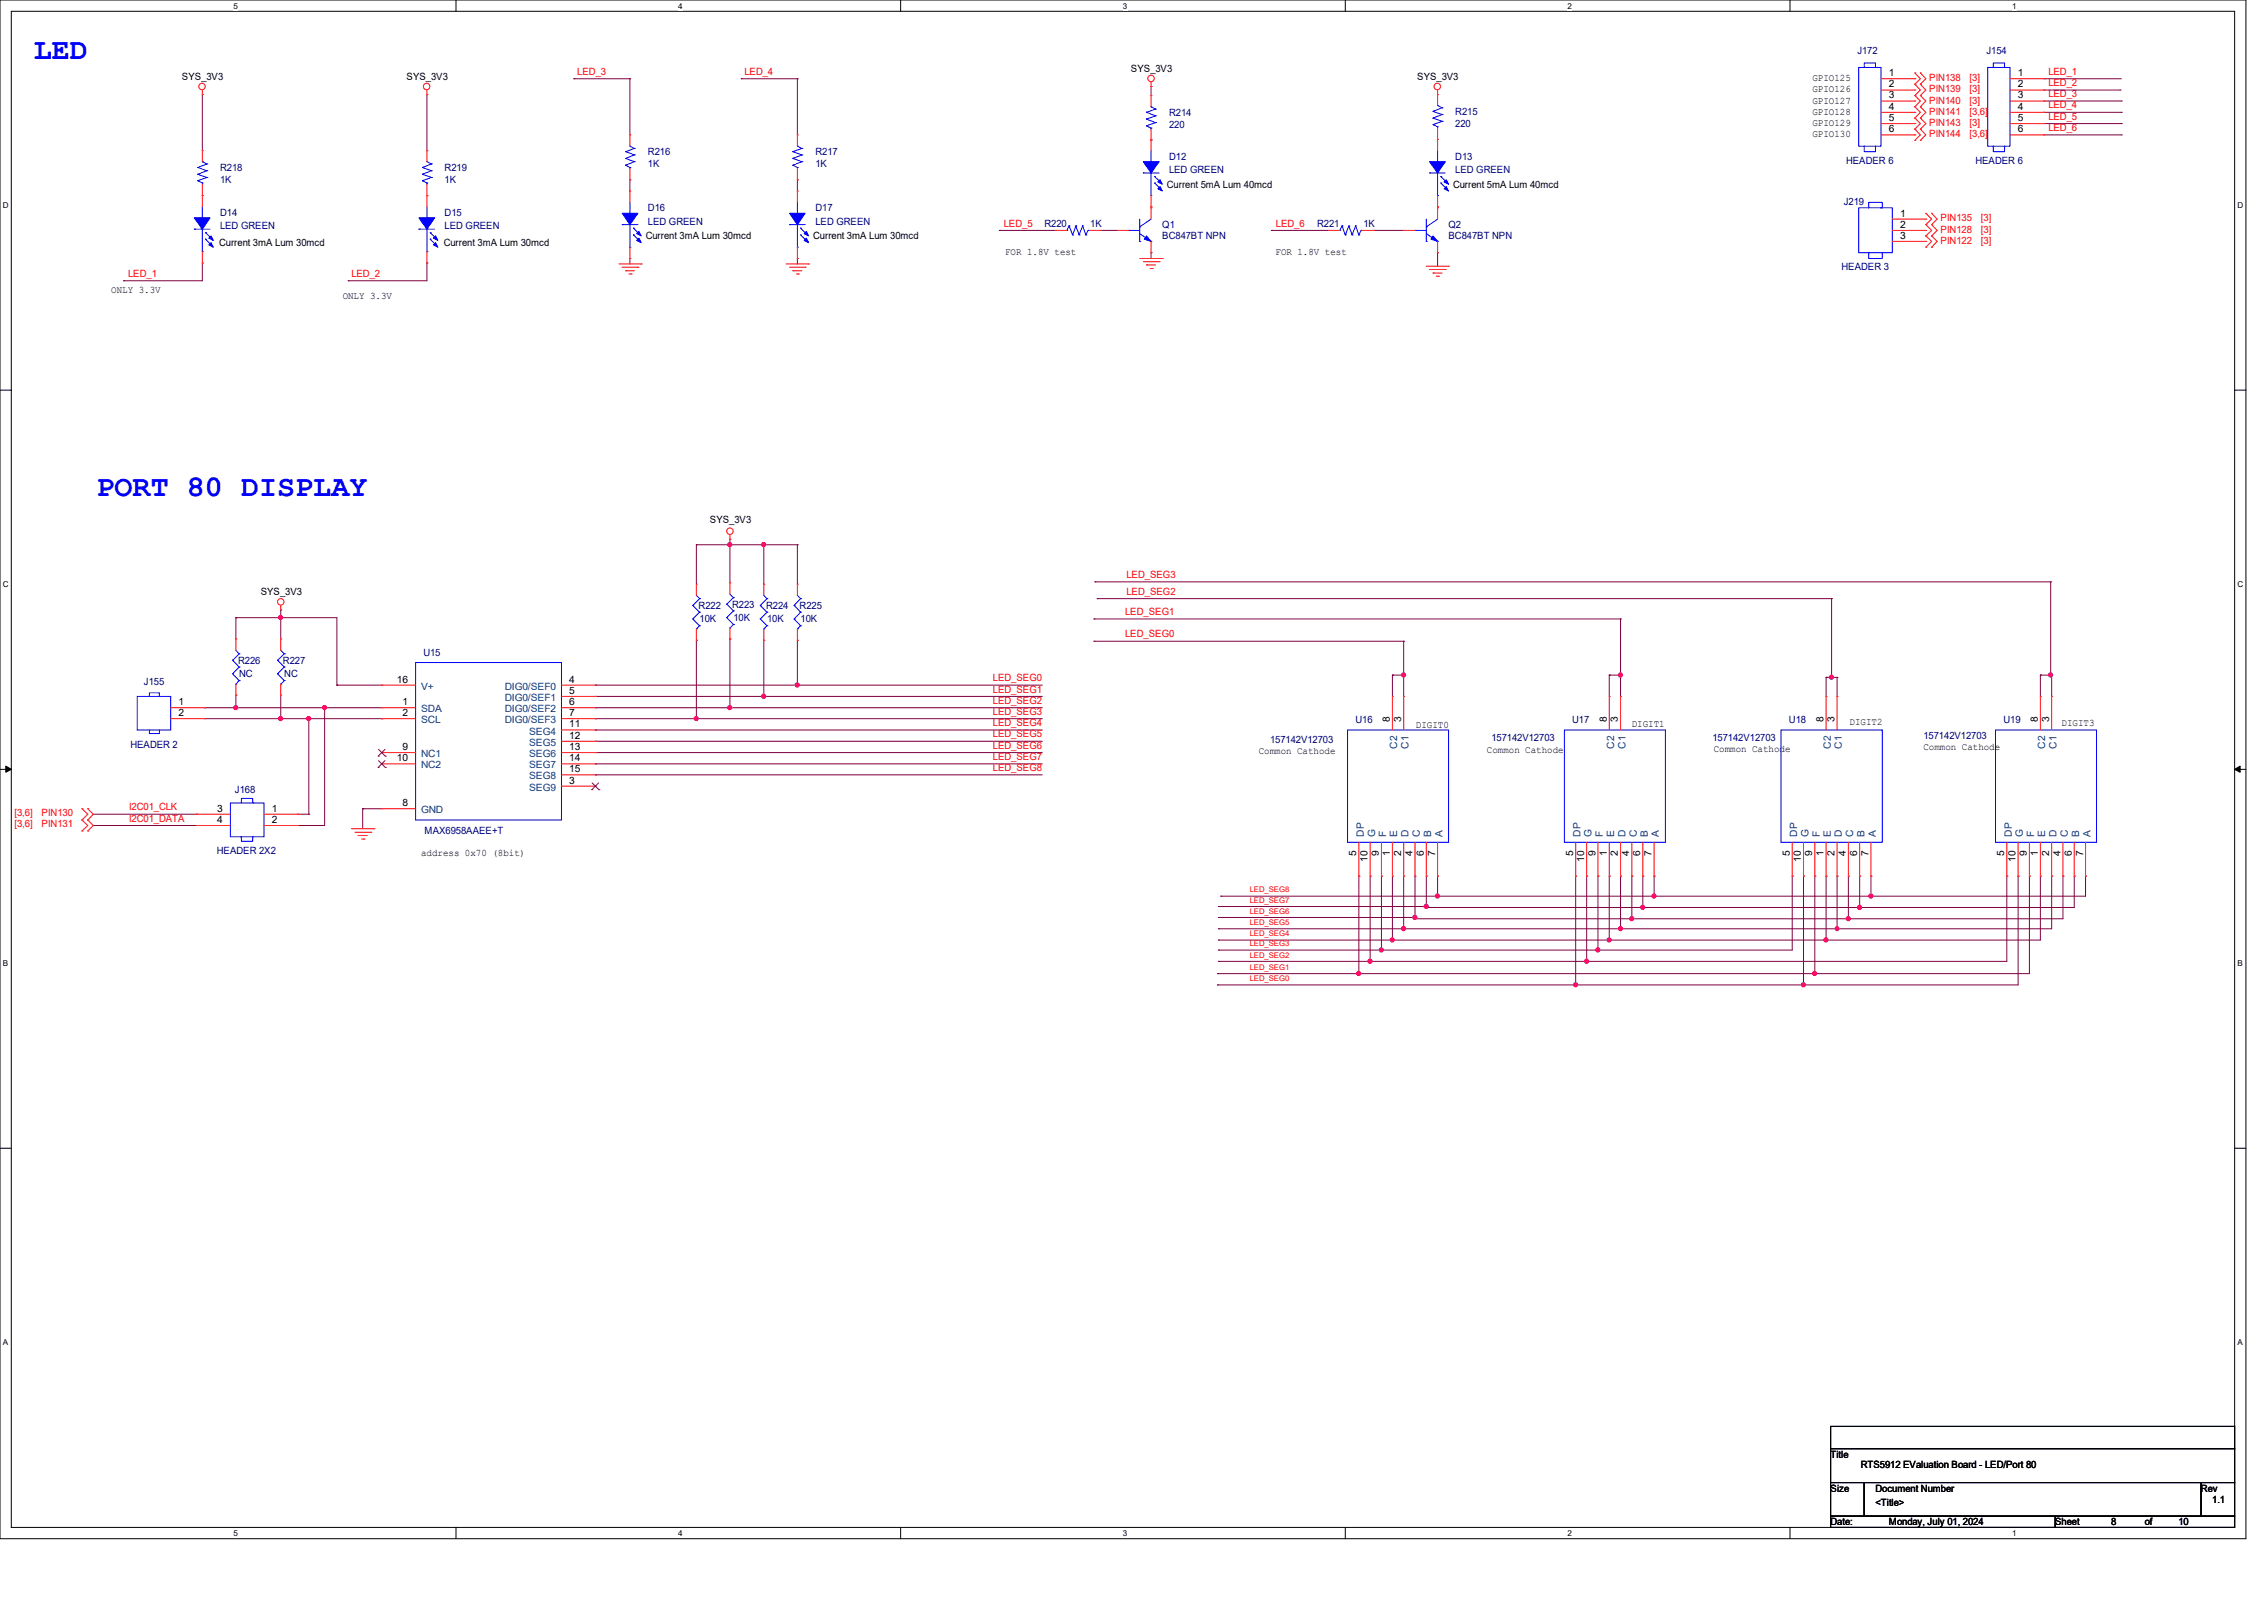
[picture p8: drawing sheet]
<svg xmlns="http://www.w3.org/2000/svg" width="297mm" height="210mm" viewBox="0 0 297 210" stroke-linecap="round" stroke-linejoin="round" font-family="sans-serif">
<defs><g id="words">
<g font-size="3.9" fill="#00f">
<text x="4.4" y="7.7">LED</text>
<text x="12.7" y="65">PORT 80 DISPLAY</text>
</g>
<g font-size="1.3">
<text x="23.9" y="10.5">SYS_3V3</text>
<text x="53.3" y="10.5">SYS_3V3</text>
<text x="148.4" y="9.4">SYS_3V3</text>
<text x="185.9" y="10.5">SYS_3V3</text>
<text x="237.8" y="10.6">GPIO125</text>
<text x="247.8" y="10">1</text>
<text x="247.8" y="11.5">2</text>
<text x="264.7" y="10">1</text>
<text x="264.7" y="11.5">2</text>
<text x="237.8" y="12.1">GPIO126</text>
<text x="237.8" y="13.6">GPIO127</text>
<text x="237.8" y="15.1">GPIO128</text>
<text x="237.8" y="16.6">GPIO129</text>
<text x="237.8" y="18">GPIO130</text>
<text x="247.8" y="12.9">3</text>
<text x="247.8" y="14.4">4</text>
<text x="247.8" y="15.9">5</text>
<text x="247.8" y="17.4">6</text>
<text x="264.7" y="12.9">3</text>
<text x="264.7" y="14.4">4</text>
<text x="264.7" y="15.9">5</text>
<text x="264.7" y="17.4">6</text>
<text x="153.1" y="24.6">Current 5mA Lum 40mcd</text>
<text x="190.6" y="24.6">Current 5mA Lum 40mcd</text>
<text x="249.3" y="28.4">1</text>
<text x="249.3" y="29.9">2</text>
<text x="28.7" y="32.3">Current 3mA Lum 30mcd</text>
<text x="58.2" y="32.3">Current 3mA Lum 30mcd</text>
<text x="84.7" y="31.4">Current 3mA Lum 30mcd</text>
<text x="106.7" y="31.4">Current 3mA Lum 30mcd</text>
<text x="131.9" y="33.5">FOR 1.8V test</text>
<text x="167.3" y="33.5">FOR 1.8V test</text>
<text x="249.3" y="31.3">3</text>
<text x="14.6" y="38.5">ONLY 3.3V</text>
<text x="45" y="39.2">ONLY 3.3V</text>
<text x="93.1" y="68.7">SYS_3V3</text>
<text x="34.2" y="78.1">SYS_3V3</text>
<text x="52.1" y="89.5">16</text>
<text x="74.7" y="89.5">4</text>
<text x="23.4" y="92.5">1</text>
<text x="23.4" y="93.9">2</text>
<text x="52.8" y="92.5">1</text>
<text x="52.8" y="93.9">2</text>
<text x="74.7" y="91">5</text>
<text x="74.7" y="92.5">6</text>
<text x="74.7" y="93.9">7</text>
<text x="74.7" y="95.4">11</text>
<text x="182.3" y="94.7" transform="rotate(-90 182.3 94.7)">8</text>
<text x="183.8" y="94.7" transform="rotate(-90 183.8 94.7)">3</text>
<text x="185.8" y="95.5">DIGIT0</text>
<text x="210.8" y="94.7" transform="rotate(-90 210.8 94.7)">8</text>
<text x="212.3" y="94.7" transform="rotate(-90 212.3 94.7)">3</text>
<text x="214.1" y="95.3">DIGIT1</text>
<text x="239.2" y="94.7" transform="rotate(-90 239.2 94.7)">8</text>
<text x="240.7" y="94.7" transform="rotate(-90 240.7 94.7)">3</text>
<text x="242.6" y="95">DIGIT2</text>
<text x="267.3" y="94.7" transform="rotate(-90 267.3 94.7)">8</text>
<text x="268.8" y="94.7" transform="rotate(-90 268.8 94.7)">3</text>
<text x="270.5" y="95.2">DIGIT3</text>
<text x="52.1" y="99.9">10</text>
<text x="52.8" y="98.4">9</text>
<text x="74.7" y="96.9">12</text>
<text x="74.7" y="98.4">13</text>
<text x="74.7" y="99.9">14</text>
<text x="74.7" y="101.3">15</text>
<text x="165.1" y="98.9">Common Cathode</text>
<text x="195.1" y="98.7">Common Cathode</text>
<text x="224.8" y="98.6">Common Cathode</text>
<text x="252.3" y="98.4">Common Cathode</text>
<text x="28.5" y="106.5">3</text>
<text x="28.5" y="108">4</text>
<text x="35.6" y="106.5">1</text>
<text x="35.6" y="108">2</text>
<text x="52.8" y="105.8">8</text>
<text x="74.7" y="102.8">3</text>
<text x="55.2" y="112.3">address 0x70 (8bit)</text>
<text x="177.9" y="112.3" transform="rotate(-90 177.9 112.3)">5</text>
<text x="179.4" y="113" transform="rotate(-90 179.4 113)">10</text>
<text x="180.9" y="112.3" transform="rotate(-90 180.9 112.3)">9</text>
<text x="182.3" y="112.3" transform="rotate(-90 182.3 112.3)">1</text>
<text x="183.8" y="112.3" transform="rotate(-90 183.8 112.3)">2</text>
<text x="185.3" y="112.3" transform="rotate(-90 185.3 112.3)">4</text>
<text x="186.8" y="112.3" transform="rotate(-90 186.8 112.3)">6</text>
<text x="188.3" y="112.3" transform="rotate(-90 188.3 112.3)">7</text>
<text x="206.4" y="112.3" transform="rotate(-90 206.4 112.3)">5</text>
<text x="207.8" y="113" transform="rotate(-90 207.8 113)">10</text>
<text x="209.3" y="112.3" transform="rotate(-90 209.3 112.3)">9</text>
<text x="210.8" y="112.3" transform="rotate(-90 210.8 112.3)">1</text>
<text x="212.3" y="112.3" transform="rotate(-90 212.3 112.3)">2</text>
<text x="213.7" y="112.3" transform="rotate(-90 213.7 112.3)">4</text>
<text x="215.2" y="112.3" transform="rotate(-90 215.2 112.3)">6</text>
<text x="216.7" y="112.3" transform="rotate(-90 216.7 112.3)">7</text>
<text x="234.8" y="112.3" transform="rotate(-90 234.8 112.3)">5</text>
<text x="236.3" y="113" transform="rotate(-90 236.3 113)">10</text>
<text x="237.7" y="112.3" transform="rotate(-90 237.7 112.3)">9</text>
<text x="239.2" y="112.3" transform="rotate(-90 239.2 112.3)">1</text>
<text x="240.7" y="112.3" transform="rotate(-90 240.7 112.3)">2</text>
<text x="242.2" y="112.3" transform="rotate(-90 242.2 112.3)">4</text>
<text x="243.6" y="112.3" transform="rotate(-90 243.6 112.3)">6</text>
<text x="245.1" y="112.3" transform="rotate(-90 245.1 112.3)">7</text>
<text x="262.9" y="112.3" transform="rotate(-90 262.9 112.3)">5</text>
<text x="264.4" y="113" transform="rotate(-90 264.4 113)">10</text>
<text x="265.9" y="112.3" transform="rotate(-90 265.9 112.3)">9</text>
<text x="267.3" y="112.3" transform="rotate(-90 267.3 112.3)">1</text>
<text x="268.8" y="112.3" transform="rotate(-90 268.8 112.3)">2</text>
<text x="270.3" y="112.3" transform="rotate(-90 270.3 112.3)">4</text>
<text x="271.8" y="112.3" transform="rotate(-90 271.8 112.3)">6</text>
<text x="273.3" y="112.3" transform="rotate(-90 273.3 112.3)">7</text>
<text x="240.1" y="191.2">Title</text>
<text x="240.1" y="195.7">Size</text>
<text x="244.1" y="192.6">RTS5912 EValuation Board - LED/Port 80</text>
<text x="246" y="197.6">&lt;Title&gt;</text>
<text x="246" y="195.7">Document Number</text>
<text x="288.7" y="195.7">Rev</text>
<text x="290.2" y="197.1">1.1</text>
<text x="240.1" y="200.1">Date:</text>
<text x="247.8" y="200.1">Monday, July 01, 2024</text>
<text x="269.6" y="200.1">Sheet</text>
<text x="277" y="200.1">8</text>
<text x="281.4" y="200.1">of</text>
<text x="285.8" y="200.1">10</text>
</g>
<g font-size="1.3" fill="#f00">
<text x="75.7" y="9.8">LED_3</text>
<text x="97.7" y="9.8">LED_4</text>
<text x="253.1" y="10.6">PIN138</text>
<text x="258.4" y="10.6">[3]</text>
<text x="268.7" y="9.8">LED_1</text>
<text x="268.7" y="11.3">LED_2</text>
<text x="253.1" y="12.1">PIN139</text>
<text x="253.1" y="13.6">PIN140</text>
<text x="253.1" y="15">PIN141</text>
<text x="253.1" y="16.5">PIN143</text>
<text x="253.1" y="18">PIN144</text>
<text x="258.4" y="12.1">[3]</text>
<text x="258.4" y="13.6">[3]</text>
<text x="258.4" y="15">[3,6]</text>
<text x="258.4" y="16.5">[3]</text>
<text x="258.4" y="18">[3,6]</text>
<text x="268.7" y="12.7">LED_3</text>
<text x="268.7" y="14.2">LED_4</text>
<text x="268.7" y="15.7">LED_5</text>
<text x="268.7" y="17.2">LED_6</text>
<text x="131.7" y="29.7">LED_5</text>
<text x="167.4" y="29.7">LED_6</text>
<text x="254.6" y="29">PIN135</text>
<text x="259.9" y="29">[3]</text>
<text x="254.6" y="30.5">PIN128</text>
<text x="254.6" y="32">PIN122</text>
<text x="259.9" y="30.5">[3]</text>
<text x="259.9" y="32">[3]</text>
<text x="16.8" y="36.3">LED_1</text>
<text x="46.1" y="36.3">LED_2</text>
<text x="147.8" y="75.8">LED_SEG3</text>
<text x="147.6" y="80.7">LED_SEG1</text>
<text x="147.6" y="83.6">LED_SEG0</text>
<text x="147.8" y="78">LED_SEG2</text>
<text x="130.3" y="89.4">LED_SEG0</text>
<text x="130.3" y="93.8">LED_SEG3</text>
<text x="130.3" y="95.3">LED_SEG4</text>
<text x="130.3" y="92.3">LED_SEG2</text>
<text x="130.3" y="90.8">LED_SEG1</text>
<text x="130.3" y="96.7">LED_SEG5</text>
<text x="130.3" y="98.2">LED_SEG6</text>
<text x="130.3" y="99.7">LED_SEG7</text>
<text x="130.3" y="101.1">LED_SEG8</text>
<text x="1.9" y="107">[3,6]</text>
<text x="5.5" y="107">PIN130</text>
<text x="16.9" y="107.8">I2C01_DATA</text>
<text x="16.9" y="106.3">I2C01_CLK</text>
<text x="1.9" y="108.5">[3,6]</text>
<text x="5.5" y="108.5">PIN131</text>
</g>
<g font-size="1.3" fill="#000080">
<text x="243.7" y="7.1">J172</text>
<text x="260.6" y="7.1">J154</text>
<text x="153.4" y="15.2">R214</text>
<text x="153.4" y="16.8">220</text>
<text x="190.9" y="15">R215</text>
<text x="190.9" y="16.7">220</text>
<text x="28.9" y="22.4">R218</text>
<text x="58.3" y="22.4">R219</text>
<text x="85" y="20.4">R216</text>
<text x="85" y="22">1K</text>
<text x="107" y="20.4">R217</text>
<text x="107" y="22">1K</text>
<text x="153.4" y="21">D12</text>
<text x="153.4" y="22.7">LED GREEN</text>
<text x="190.9" y="21">D13</text>
<text x="190.9" y="22.7">LED GREEN</text>
<text x="242.2" y="21.5">HEADER 6</text>
<text x="259.2" y="21.5">HEADER 6</text>
<text x="28.9" y="28.3">D14</text>
<text x="28.9" y="24">1K</text>
<text x="58.3" y="28.3">D15</text>
<text x="58.3" y="24">1K</text>
<text x="85" y="27.7">D16</text>
<text x="85" y="29.5">LED GREEN</text>
<text x="107" y="27.7">D17</text>
<text x="107" y="29.5">LED GREEN</text>
<text x="137" y="29.8">R220</text>
<text x="143" y="29.8">1K</text>
<text x="152.5" y="29.9">Q1</text>
<text x="172.8" y="29.8">R221</text>
<text x="178.9" y="29.8">1K</text>
<text x="190" y="29.9">Q2</text>
<text x="241.9" y="26.8">J219</text>
<text x="28.9" y="30.1">LED GREEN</text>
<text x="58.3" y="30.1">LED GREEN</text>
<text x="152.5" y="31.4">BC847BT NPN</text>
<text x="190" y="31.4">BC847BT NPN</text>
<text x="241.6" y="35.4">HEADER 3</text>
<text x="91.6" y="79.9">R222</text>
<text x="91.8" y="81.6">10K</text>
<text x="96.1" y="79.7">R223</text>
<text x="96.2" y="81.5">10K</text>
<text x="100.5" y="79.9">R224</text>
<text x="100.6" y="81.6">10K</text>
<text x="104.9" y="79.9">R225</text>
<text x="105" y="81.6">10K</text>
<text x="18.9" y="89.9">J155</text>
<text x="31.2" y="87.1">R226</text>
<text x="31.4" y="88.9">NC</text>
<text x="37.1" y="87.1">R227</text>
<text x="37.3" y="88.9">NC</text>
<text x="55.5" y="86.1">U15</text>
<text x="177.8" y="94.9">U16</text>
<text x="206.2" y="94.9">U17</text>
<text x="234.7" y="94.9">U18</text>
<text x="262.8" y="94.9">U19</text>
<text x="17.1" y="98.1">HEADER 2</text>
<text x="166.6" y="97.4">157142V12703</text>
<text x="195.7" y="97.2">157142V12703</text>
<text x="224.7" y="97.2">157142V12703</text>
<text x="252.3" y="96.9">157142V12703</text>
<text x="30.8" y="104">J168</text>
<text x="28.4" y="112">HEADER 2X2</text>
<text x="55.7" y="109.3">MAX6958AAEE+T</text>
</g>
<g font-size="1.3" fill="#004080">
<text x="55.2" y="90.5">V+</text>
<text x="55.2" y="93.4">SDA</text>
<text x="55.2" y="94.9">SCL</text>
<text x="66.2" y="90.5">DIG0/SEF0</text>
<text x="66.2" y="91.9">DIG0/SEF1</text>
<text x="66.2" y="93.4">DIG0/SEF2</text>
<text x="66.2" y="94.9">DIG0/SEF3</text>
<text x="55.2" y="99.3">NC1</text>
<text x="55.2" y="100.8">NC2</text>
<text x="69.4" y="96.4">SEG4</text>
<text x="69.4" y="97.8">SEG5</text>
<text x="69.4" y="99.3">SEG6</text>
<text x="69.4" y="100.8">SEG7</text>
<text x="183.3" y="98.2" transform="rotate(-90 183.3 98.2)">C2</text>
<text x="184.8" y="98.2" transform="rotate(-90 184.8 98.2)">C1</text>
<text x="211.8" y="98.2" transform="rotate(-90 211.8 98.2)">C2</text>
<text x="213.2" y="98.2" transform="rotate(-90 213.2 98.2)">C1</text>
<text x="240.2" y="98.2" transform="rotate(-90 240.2 98.2)">C2</text>
<text x="241.6" y="98.2" transform="rotate(-90 241.6 98.2)">C1</text>
<text x="268.3" y="98.2" transform="rotate(-90 268.3 98.2)">C2</text>
<text x="269.8" y="98.2" transform="rotate(-90 269.8 98.2)">C1</text>
<text x="55.2" y="106.7">GND</text>
<text x="69.4" y="102.2">SEG8</text>
<text x="69.4" y="103.7">SEG9</text>
<text x="178.9" y="109.8" transform="rotate(-90 178.9 109.8)">DP</text>
<text x="180.4" y="109.8" transform="rotate(-90 180.4 109.8)">G</text>
<text x="181.9" y="109.8" transform="rotate(-90 181.9 109.8)">F</text>
<text x="183.3" y="109.8" transform="rotate(-90 183.3 109.8)">E</text>
<text x="184.8" y="109.8" transform="rotate(-90 184.8 109.8)">D</text>
<text x="186.3" y="109.8" transform="rotate(-90 186.3 109.8)">C</text>
<text x="187.8" y="109.8" transform="rotate(-90 187.8 109.8)">B</text>
<text x="189.2" y="109.8" transform="rotate(-90 189.2 109.8)">A</text>
<text x="207.4" y="109.8" transform="rotate(-90 207.4 109.8)">DP</text>
<text x="208.8" y="109.8" transform="rotate(-90 208.8 109.8)">G</text>
<text x="210.3" y="109.8" transform="rotate(-90 210.3 109.8)">F</text>
<text x="211.8" y="109.8" transform="rotate(-90 211.8 109.8)">E</text>
<text x="213.2" y="109.8" transform="rotate(-90 213.2 109.8)">D</text>
<text x="214.7" y="109.8" transform="rotate(-90 214.7 109.8)">C</text>
<text x="216.2" y="109.8" transform="rotate(-90 216.2 109.8)">B</text>
<text x="217.6" y="109.8" transform="rotate(-90 217.6 109.8)">A</text>
<text x="235.8" y="109.8" transform="rotate(-90 235.8 109.8)">DP</text>
<text x="237.2" y="109.8" transform="rotate(-90 237.2 109.8)">G</text>
<text x="238.7" y="109.8" transform="rotate(-90 238.7 109.8)">F</text>
<text x="240.2" y="109.8" transform="rotate(-90 240.2 109.8)">E</text>
<text x="241.6" y="109.8" transform="rotate(-90 241.6 109.8)">D</text>
<text x="243.1" y="109.8" transform="rotate(-90 243.1 109.8)">C</text>
<text x="244.6" y="109.8" transform="rotate(-90 244.6 109.8)">B</text>
<text x="246.1" y="109.8" transform="rotate(-90 246.1 109.8)">A</text>
<text x="263.9" y="109.8" transform="rotate(-90 263.9 109.8)">DP</text>
<text x="265.4" y="109.8" transform="rotate(-90 265.4 109.8)">G</text>
<text x="266.9" y="109.8" transform="rotate(-90 266.9 109.8)">F</text>
<text x="268.3" y="109.8" transform="rotate(-90 268.3 109.8)">E</text>
<text x="269.8" y="109.8" transform="rotate(-90 269.8 109.8)">D</text>
<text x="271.3" y="109.8" transform="rotate(-90 271.3 109.8)">C</text>
<text x="272.8" y="109.8" transform="rotate(-90 272.8 109.8)">B</text>
<text x="274.2" y="109.8" transform="rotate(-90 274.2 109.8)">A</text>
</g>
<g font-size="1.1">
<text x="30.6" y="1.1">5</text>
<text x="89" y="1.1">4</text>
<text x="147.3" y="1.1">3</text>
<text x="205.7" y="1.1">2</text>
<text x="264" y="1.1">1</text>
<text x=".4" y="27.3">D</text>
<text x="293.5" y="27.3">D</text>
<text x=".4" y="77">C</text>
<text x="293.5" y="77">C</text>
<text x=".4" y="126.7">B</text>
<text x="293.5" y="126.7">B</text>
<text x=".4" y="176.4">A</text>
<text x="293.5" y="176.4">A</text>
<text x="30.6" y="201.5">5</text>
<text x="89" y="201.5">4</text>
<text x="147.3" y="201.5">3</text>
<text x="205.7" y="201.5">2</text>
<text x="264" y="201.5">1</text>
</g>
<g font-size="1" fill="#f00">
<text x="164" y="117.1">LED_SEG8</text>
<text x="164" y="118.4">LED_SEG7</text>
<text x="164" y="119.8">LED_SEG6</text>
<text x="164" y="121.3">LED_SEG5</text>
<text x="164" y="122.8">LED_SEG4</text>
<text x="164" y="124.1">LED_SEG3</text>
<text x="164" y="125.6">LED_SEG2</text>
<text x="164" y="127.2">LED_SEG1</text>
<text x="164" y="128.7">LED_SEG0</text>
</g>
</g></defs>
<path d="M0 0h294.6v201.8h-294.6zM1.5 1.5h291.7v198.9h-291.7z" fill="none" stroke="#000" stroke-width=".13"/>
<g fill="#fff">
<path d="M30.6 .2h.6v1.2h-.6z"/>
<path d="M30.6 200.5h.6v1.2h-.6z"/>
</g>
<path d="M59.8 0v1.5M59.8 200.4v1.4" fill="none" stroke="#000" stroke-width=".13"/>
<g fill="#fff">
<path d="M89 .2h.6v1.2h-.6z"/>
<path d="M89 200.5h.6v1.2h-.6z"/>
</g>
<path d="M118.2 0v1.5M118.2 200.4v1.4" fill="none" stroke="#000" stroke-width=".13"/>
<g fill="#fff">
<path d="M147.3 .2h.6v1.2h-.6z"/>
<path d="M147.3 200.5h.6v1.2h-.6z"/>
</g>
<path d="M176.5 0v1.5M176.5 200.4v1.4" fill="none" stroke="#000" stroke-width=".13"/>
<g fill="#fff">
<path d="M205.7 .2h.5v1.2h-.5z"/>
<path d="M205.7 200.5h.5v1.2h-.5z"/>
</g>
<path d="M234.8 0v1.5M234.8 200.4v1.4" fill="none" stroke="#000" stroke-width=".13"/>
<g fill="#fff">
<path d="M264 .2h.6v1.2h-.6z"/>
<path d="M264 200.5h.6v1.2h-.6z"/>
<path d="M.4 26.3h.7v1.2h-.7z"/>
<path d="M293.5 26.3h.8v1.2h-.8z"/>
<path d="M.4 76h.7v1.2h-.7z"/>
<path d="M293.5 76h.8v1.2h-.8z"/>
</g>
<path d="M0 51.2h1.5M293.2 51.2h1.4" fill="none" stroke="#000" stroke-width=".13"/>
<g fill="#fff">
<path d="M.4 125.8h.7v1.2h-.7z"/>
<path d="M293.5 125.8h.8v1.2h-.8z"/>
</g>
<path d="M0 100.9h1.5M293.2 100.9h1.4" fill="none" stroke="#000" stroke-width=".13"/>
<path d="M.8 100.5l.7 .4-.7 .4zM293.2 100.9l.7-.4v.8z" fill="#000" stroke="#000" stroke-width=".13"/>
<g fill="#fff">
<path d="M.4 175.5h.7v1.2h-.7z"/>
<path d="M293.5 175.5h.8v1.2h-.8z"/>
</g>
<path d="M0 150.6h1.5M293.2 150.6h1.4M240.2 187.1h53v2.9h-53zM240.2 190h53v4.5h-53zM240.2 194.5h4.4v4.4h-4.4zM240.2 198.9h29.4v1.5h-29.4zM244.6 194.5h44.2v4.4h-44.2zM269.6 198.9h23.6v1.5h-23.6zM288.8 194.5h4.4v4.4h-4.4z" fill="none" stroke="#000" stroke-width=".13"/>
<g fill="none" stroke="#800040" stroke-width=".13">
<path d="M26.5 12.4h.1M26.5 12.4v7.4M56 12.4h.1M56 12.4v7.4M75.3 10.3h.1M75.3 10.3h7.3M82.6 10.3h.1M82.6 10.3v7.4M97.2 10.3h.1M97.2 10.3h7.4M104.6 10.3h.1M104.6 10.3v7.4"/>
<path d="M151 11.3h.1M151 18.3h.1M151 11.3v1.2M151 18.3v.1M268.1 10.3h.1M268.1 10.3h10.2M268.1 13.3h10.2M268.1 14.7h10.2M268.1 16.2h10.2M268.1 17.7h10.2M268.1 11.8h10M278.1 11.8h.1"/>
<path d="M278.3 13.3h.1M278.3 14.7h.1M278.3 16.2h.1M278.3 17.7h.1M16.2 36.8h.1M26.5 34.5h.1M26.5 34.5v2.3h-10.3M45.7 36.8h.1M56 34.5h.1M56 34.5v2.3h-10.3M82.6 33.9h.1M82.6 23.6h.1"/>
<path d="M82.6 23.6v1.5M82.6 33.9v.7M104.6 33.9h.1M104.6 23.6h.1M104.6 23.6v1.5M104.6 33.9v.7M131.1 30.2h.1M131.1 30.2h7.4M144.4 30.2h.1M144.4 30.2h2.2M151 33.1h.1M151 27.1h.1"/>
<path d="M151 27.1v.2M151 33.1v.8M166.8 30.2h.1M166.8 30.2h7.5M180.2 30.2h.1M180.2 30.2h3.9M188.6 33.1h.1M188.6 27.1h.1M188.6 27.1v.2M188.6 33.1v1.8M91.4 71.5h.1M91.4 71.5v5.1"/>
<path d="M91.4 71.5h13.2M95.8 70.7h.1M95.8 71.5h.1M95.8 70.7v5.8M100.2 71.5h.1M100.2 71.5v5.1M104.6 71.5h.1M104.6 71.5v5.1M143.6 76.3h.1M143.6 76.3h125.4M143.9 78.5h.1M143.9 78.5h96.4"/>
<path d="M240.3 78.5h.1M240.3 78.5v10.4M269 76.3h.1M269 76.3v12.3M26.8 92.8h.1M26.8 94.3h23.3M26.8 92.8h23.3M30.9 91.2h.1M30.9 81h.1M30.9 81v2.8M30.9 91.2v1.6M30.9 81h13.3v8.9"/>
<path d="M36.8 80h.1M36.8 94.3h.1M36.8 81h.1M36.8 80v3.8M36.8 91.2v3.1M40.5 94.3h.1M40.5 94.3v12.5M42.6 92.8h.1M42.6 92.8v15.5h-3.6M44.2 89.9h.1M44.2 89.9h5.9M50.1 94.3h.1"/>
<path d="M78.1 89.9h.1M78.1 91.4h.1M78.1 92.8h.1M78.1 94.3h.1M78.1 95.8h.1M78.1 97.2h.1M78.1 98.7h.1M78.1 94.3h58.6M78.1 92.8h58.6M78.1 89.9h58.6M78.1 91.4h58.6M78.1 95.8h58.6"/>
<path d="M78.1 97.2h58.6M78.1 98.7h58.6M91.4 94.3h.1M91.4 84h.1M91.4 84v10.3M95.8 83.8h.1M95.8 92.8h.1M95.8 83.8v9M100.2 84h.1M100.2 91.4h.1M100.2 84v7.4M104.6 84h.1"/>
<path d="M104.6 89.9h.1M104.6 84v5.9M143.5 81.2h.1M143.5 84.1h.1M143.5 81.2h69.1M143.5 84.1h40.6M182.7 88.6h.1M182.7 88.6v2.8M182.7 88.6h1.4M184.1 88.6h.1M184.1 84.1h.1M184.1 84.1v7.3"/>
<path d="M211.1 88.6h.1M211.1 88.6v2.8M211.1 88.6h1.5M212.6 88.6h.1M212.6 81.2h.1M212.6 81.2v10.2M239.6 88.9h.1M239.6 88.9h1.4M239.6 88.9v2.5M240.3 88.9h.1M241 88.9h.1M241 88.9v2.5"/>
<path d="M267.7 88.6h.1M267.7 88.6v2.8M267.7 88.6h1.5M269 88.6h.1M269.2 88.6h.1M269.2 88.6v2.8M12.2 108.3h13.6M12.2 106.8h13.6M25.8 108.3h.1M25.8 106.8h.1M39 108.3h.1M39 106.8h1.5"/>
<path d="M40.5 106.8h.1M47.6 106.1h.1M47.6 106.1h2.5M47.6 106.1v2.6M78.1 100.2h.1M78.1 101.6h.1M78.1 100.2h58.6M78.1 101.6h58.6M159.9 118.9h.1M159.9 118.9h27.2M160.1 117.6h.1M178.3 114.9h.1"/>
<path d="M178.3 114.9v12.8M179.7 114.9h.1M179.7 114.9v11.2M181.2 114.9h.1M181.2 114.9v9.7M182.7 114.9h.1M182.7 114.9v8.4M184.1 114.9h.1M184.1 114.9v6.9M185.6 114.9h.1M185.6 114.9v5.6M187.1 114.9h.1"/>
<path d="M187.1 119h.1M187.1 118.9h.1M187.1 114.9v4.1M188.6 114.9h.1M188.6 117.6h.1M188.6 114.9v2.7M206.7 114.9h.1M206.7 114.9v14.3M208.2 114.9h.1M208.2 114.9v11.2M209.6 114.9h.1M209.6 114.9v9.7"/>
<path d="M211.1 114.9h.1M211.1 114.9v8.4M212.6 114.9h.1M212.6 114.9v6.9M214.1 114.9h.1M214.1 114.9v5.6M215.5 114.9h.1M215.5 119h.1M215.5 114.9v4.1M217 114.9h.1M217 117.6h.1M217 114.9v2.7"/>
<path d="M235.1 114.9h.1M235.1 114.9v9.7h-75.2M236.6 114.9h.1M236.6 114.9v14.3M238.1 114.9h.1M238.1 114.9v12.8M239.6 114.9h.1M239.6 114.9v8.4M241 114.9h.1M241 114.9v6.9M242.5 114.9h.1M242.5 114.9v5.6"/>
<path d="M244 114.9h.1M244 119h.1M244 114.9v4.1M245.4 114.9h.1M245.4 117.6h.1M245.4 114.9v2.7M263.3 114.9h.1M263.3 114.9v11.2h-103.4M264.8 114.9h.1M264.8 114.9v14.3h-105.1M266.2 114.9h.1M266.2 114.9v12.8h-106.5"/>
<path d="M267.7 114.9h.1M267.7 114.9v8.4h-107.8M269.2 114.9h.1M269.2 114.9v6.9h-109.3M270.6 114.9h.1M270.6 114.9v5.6h-85M272.1 114.9h.1M272.1 114.9v4.1h-85M273.6 114.9h.1M273.6 114.9v2.7h-113.5M159.7 127.7h.1M159.7 129.2h.1"/>
<path d="M159.9 120.4h.1M159.9 121.8h.1M159.9 123.3h.1M159.9 124.6h.1M159.9 126.1h.1M159.9 120.4h25.7M178.3 127.7h.1M179.7 126.1h.1M181.2 124.6h.1M182.7 123.3h.1M184.1 121.8h.1M185.6 120.5h.1"/>
<path d="M185.6 120.4h.1M206.7 129.2h.1M208.2 126.1h.1M209.6 124.6h.1M211.1 123.3h.1M212.6 121.8h.1M214.1 120.5h.1M236.6 129.2h.1M238.1 127.7h.1M239.6 123.3h.1M241 121.8h.1M242.5 120.5h.1"/>
</g>
<g fill="#f0f" stroke="#f0f" stroke-width=".13">
<circle cx="240.3" cy="88.8" r=".28"/>
<circle cx="91.3" cy="94.3" r=".28"/>
<circle cx="188.6" cy="117.5" r=".28"/>
<circle cx="187.1" cy="118.9" r=".28"/>
<circle cx="185.6" cy="120.3" r=".28"/>
<circle cx="184.1" cy="121.8" r=".28"/>
<circle cx="179.7" cy="126.1" r=".28"/>
<circle cx="243.9" cy="119" r=".28"/>
<circle cx="215.5" cy="119" r=".28"/>
<circle cx="241" cy="121.8" r=".27"/>
<circle cx="212.6" cy="121.8" r=".28"/>
<circle cx="182.6" cy="123.3" r=".28"/>
<circle cx="181.2" cy="124.6" r=".28"/>
<circle cx="245.4" cy="117.5" r=".28"/>
<circle cx="217" cy="117.5" r=".28"/>
<circle cx="242.5" cy="120.5" r=".28"/>
<circle cx="214.1" cy="120.5" r=".28"/>
<circle cx="239.5" cy="123.3" r=".28"/>
<circle cx="211.1" cy="123.3" r=".28"/>
<circle cx="238.1" cy="127.7" r=".28"/>
<circle cx="178.2" cy="127.7" r=".28"/>
<circle cx="236.6" cy="129.2" r=".28"/>
<circle cx="206.7" cy="129.2" r=".28"/>
<circle cx="209.6" cy="124.6" r=".28"/>
<circle cx="208.1" cy="126.1" r=".28"/>
<circle cx="184.1" cy="88.5" r=".28"/>
<circle cx="212.6" cy="88.5" r=".28"/>
<circle cx="269" cy="88.5" r=".28"/>
<circle cx="95.7" cy="92.8" r=".28"/>
<circle cx="100.2" cy="91.3" r=".28"/>
<circle cx="104.6" cy="89.9" r=".28"/>
<circle cx="95.7" cy="71.4" r=".28"/>
<circle cx="100.2" cy="71.4" r=".28"/>
<circle cx="30.9" cy="92.8" r=".28"/>
<circle cx="36.8" cy="94.3" r=".28"/>
<circle cx="36.8" cy="81" r=".28"/>
<circle cx="40.5" cy="94.3" r=".28"/>
<circle cx="42.6" cy="92.8" r=".28"/>
</g>
<g fill="none" stroke="#f00" stroke-width=".13">
<path d="M26.5 12.4h.1M26.5 19.8h.1M26.5 11.8v.6M26.5 19.8v1.4M56 12.4h.1M56 19.8h.1M56 11.8v.6M56 19.8v1.4M82.6 17.7h.1M82.6 17.7v1.5M104.6 17.7h.1M104.6 17.7v1.5"/>
<path d="M151 11.3h.1M151 18.3h.1M151 12.5h.1M151 18.4h.1M151 10.8v.5M151 12.5v1.5M151 16.9v2.9M188.6 12.4h.1M188.6 18.3h.1M188.6 11.8v2M188.6 16.8v3M246.8 10.3h4.4"/>
<path d="M246.8 11.8h4.4M246.8 13.3h4.4M246.8 14.7h4.4M246.8 16.2h4.4M246.8 17.7h4.4M251.2 9.6h.1M251.2 11h.1M251.2 12.5h.1M251.2 14h.1M251.2 15.5h.1M251.2 16.9h.1M251.2 18.4h.1"/>
<path d="M251.2 10.3h.1M251.2 11.8h.1M251.2 13.3h.1M251.2 14.7h.1M251.2 16.2h.1M251.2 17.7h.1M251.2 9.6l.7 .7-.7 .7M251.2 11l.7 .8-.7 .7M251.2 12.5l.7 .8-.7 .7M251.2 14l.7 .7-.7 .8M251.2 15.5l.7 .7-.7 .7M251.2 16.9l.7 .8-.7 .7"/>
<path d="M251.9 9.6h.1M251.9 11h.1M251.9 12.5h.1M251.9 14h.1M251.9 15.5h.1M251.9 16.9h.1M251.9 18.4h.1M251.9 9.6l.7 .7-.7 .7M251.9 11l.7 .8-.7 .7M251.9 12.5l.7 .8-.7 .7M251.9 14l.7 .7-.7 .8M251.9 15.5l.7 .7-.7 .7"/>
<path d="M251.9 16.9l.7 .8-.7 .7M263.7 10.3h4.4M263.7 11.8h4.4M263.7 13.3h4.4M263.7 14.7h4.4M263.7 16.2h4.4M263.7 17.7h4.4M268.1 10.3h.1M268.1 11.8h.1M268.1 13.3h.1M268.1 14.7h.1M268.1 16.2h.1"/>
<path d="M268.1 17.7h.1M26.5 25.7h.1M26.5 34.5h.1M26.5 24.2v2.9M26.5 33v1.5M56 25.7h.1M56 34.5h.1M56 24.2v2.9M56 33v1.5M81.2 34.6h2.9M81.6 35.1h2.1M82.1 35.5h.1"/>
<path d="M82.1 35.5h1.1M82.5 35.9h.3M82.6 25.1h.1M82.6 33.9h.1M82.6 23.6h.1M82.6 22.1v1.5M82.6 25.1v1.4M82.6 32.4v1.5M82.8 35.9h.1M83.7 35.1h.1M84.1 34.6h.1M103.1 34.6h3"/>
<path d="M103.6 35.1h2M104 35.5h.1M104 35.5h1.2M104.5 35.9h.2M104.6 25.1h.1M104.6 33.9h.1M104.6 23.6h.1M104.6 22.1v1.5M104.6 25.1v1.4M104.6 32.4v1.5M104.7 35.9h.1M105.6 35.1h.1"/>
<path d="M106.1 34.6h.1M138.5 30.2h.1M138.5 30.2h1.5M142.9 30.2h1.5M144.4 30.2h.1M146.6 30.2h.1M146.6 30.2h1.5M149.5 33.9h3M150 34.3h2.1M150.4 34.8h.1M150.4 34.8h1.2M150.9 35.2h.3"/>
<path d="M151 27.1h.1M151 27.3h.1M151 33.1h.1M151 25.7v1.4M151 27.3v1.4M151 31.7v1.4M151.2 35.2h.1M152.1 34.3h.1M152.5 33.9h.1M174.3 30.2h.1M174.3 30.2h1.5M178.7 30.2h1.5"/>
<path d="M180.2 30.2h.1M184.1 30.2h.1M184.1 30.2h1.5M187.1 34.9h2.9M187.5 35.3h2.1M188 35.8h.1M188 35.8h1.2M188.4 36.2h.3M188.6 27.1h.1M188.6 27.3h.1M188.6 33.1h.1M188.6 25.7v1.4"/>
<path d="M188.6 27.3v1.4M188.6 31.7v1.4M188.7 36.2h.1M189.6 35.3h.1M190 34.9h.1M248.2 28.7h4.4M248.2 30.2h4.4M248.2 31.7h4.4M252.6 28h.1M252.6 29.5h.1M252.6 30.9h.1M252.6 32.4h.1"/>
<path d="M252.6 28.7h.1M252.6 30.2h.1M252.6 31.7h.1M252.6 28l.8 .7-.8 .8M252.6 29.5l.8 .7-.8 .7M252.6 30.9l.8 .8-.8 .7M253.4 28h.1M253.4 29.5h.1M253.4 30.9h.1M253.4 32.4h.1M253.4 28l.7 .7-.7 .8M253.4 29.5l.7 .7-.7 .7"/>
<path d="M253.4 30.9l.7 .8-.7 .7M36.8 79.4v.6M91.4 76.6h.1M91.4 76.6v1.5M95.8 70.7h.1M95.8 76.5h.1M95.8 70.1v.6M95.8 76.5v1.4M100.2 76.6h.1M100.2 76.6v1.5M104.6 76.6h.1M104.6 76.6v1.5"/>
<path d="M22.4 92.8h4.4M22.4 94.3h4.4M26.8 92.8h.1M26.8 94.3h.1M30.9 83.8h.1M30.9 91.2h.1M30.9 83.8v1.5M30.9 89.7v1.5M36.8 80h.1M36.8 83.8h.1M36.8 91.2h.1M36.8 83.8v1.5"/>
<path d="M36.8 89.7v1.5M50.1 89.9h.1M50.1 92.8h.1M50.1 94.3h.1M50.1 98.7h.1M50.1 89.9h4.4M50.1 92.8h4.4M50.1 94.3h4.4M50.1 98.7h4.4M73.7 89.9h4.4M73.7 92.8h4.4M73.7 94.3h4.4"/>
<path d="M73.7 98.7h4.4M73.7 91.4h4.4M73.7 95.8h4.4M73.7 97.2h4.4M78.1 89.9h.1M78.1 91.4h.1M78.1 92.8h.1M78.1 94.3h.1M78.1 95.8h.1M78.1 97.2h.1M78.1 98.7h.1M91.4 84h.1"/>
<path d="M91.4 82.5v1.5M95.8 83.8h.1M95.8 82.4v1.4M100.2 84h.1M100.2 82.5v1.5M104.6 84h.1M104.6 82.5v1.5M182.7 91.4h.1M182.7 91.4v4.4M184.1 91.4h.1M184.1 91.4v4.4M211.1 91.4h.1"/>
<path d="M211.1 91.4v4.4M212.6 91.4h.1M212.6 91.4v4.4M239.6 91.4h.1M239.6 91.4v4.4M241 91.4h.1M241 91.4v4.4M267.7 91.4h.1M267.7 91.4v4.4M269.2 91.4h.1M269.2 91.4v4.4M10.8 107.6h.1"/>
<path d="M10.8 106.1h.1M10.8 109h.1M10.8 106.1l.7 .7-.7 .8M10.8 107.6l.7 .7-.7 .7M11.5 106.1h.1M11.5 107.6h.1M11.5 109h.1M11.5 106.1l.7 .7-.7 .8M11.5 107.6l.7 .7-.7 .7M25.8 106.8h.1M25.8 108.3h.1M25.8 106.8h4.4"/>
<path d="M25.8 108.3h4.4M34.6 106.8h4.4M34.6 108.3h4.4M39 106.8h.1M39 108.3h.1M46.1 108.7h3M46.6 109.2h2M47 109.6h.1M47 109.6h1.2M47.5 110.1h.3M47.8 110.1h.1M48.6 109.2h.1"/>
<path d="M49.1 108.7h.1M50.1 100.2h.1M50.1 106.1h.1M50.1 100.2h4.4M50.1 106.1h4.4M73.7 100.2h4.4M73.7 101.6h4.4M73.7 103.1h4.4M78.1 100.2h.1M78.1 101.6h.1M78.1 103.1h.1M178.3 114.9h.1"/>
<path d="M178.3 110.5v4.4M179.7 114.9h.1M179.7 110.5v4.4M181.2 114.9h.1M181.2 110.5v4.4M182.7 114.9h.1M182.7 110.5v4.4M184.1 114.9h.1M184.1 110.5v4.4M185.6 114.9h.1M185.6 110.5v4.4M187.1 114.9h.1"/>
<path d="M187.1 110.5v4.4M188.6 114.9h.1M188.6 110.5v4.4M206.7 114.9h.1M206.7 110.5v4.4M208.2 114.9h.1M208.2 110.5v4.4M209.6 114.9h.1M209.6 110.5v4.4M211.1 114.9h.1M211.1 110.5v4.4M212.6 114.9h.1"/>
<path d="M212.6 110.5v4.4M214.1 114.9h.1M214.1 110.5v4.4M215.5 114.9h.1M215.5 110.5v4.4M217 114.9h.1M217 110.5v4.4M235.1 114.9h.1M235.1 110.5v4.4M236.6 114.9h.1M236.6 110.5v4.4M238.1 114.9h.1"/>
<path d="M238.1 110.5v4.4M239.6 114.9h.1M239.6 110.5v4.4M241 114.9h.1M241 110.5v4.4M242.5 114.9h.1M242.5 110.5v4.4M244 114.9h.1M244 110.5v4.4M245.4 114.9h.1M245.4 110.5v4.4M263.3 114.9h.1"/>
<path d="M263.3 110.5v4.4M264.8 114.9h.1M264.8 110.5v4.4M266.2 114.9h.1M266.2 110.5v4.4M267.7 114.9h.1M267.7 110.5v4.4M269.2 114.9h.1M269.2 110.5v4.4M270.6 114.9h.1M270.6 110.5v4.4M272.1 114.9h.1"/>
<path d="M272.1 110.5v4.4M273.6 114.9h.1M273.6 110.5v4.4"/>
<circle cx="26.5" cy="11.3" r=".42"/>
<circle cx="56" cy="11.3" r=".42"/>
<circle cx="151" cy="10.3" r=".42"/>
<circle cx="188.6" cy="11.3" r=".42"/>
<circle cx="36.8" cy="79" r=".42"/>
<circle cx="95.8" cy="69.7" r=".42"/>
</g>
<g fill="none" stroke="#00f" stroke-width=".13">
<path d="M82.1 19.9h.1M82.1 19.9l1.1 .4M82.6 19.2h.1M82.6 19.2l.6 .3M83.2 19.5h.1M83.2 19.5l-1.1 .4M104 19.9h.1M104 19.9l1.2 .4M104.6 19.2h.1M104.6 19.2l.6 .3M105.2 19.5h.1M105.2 19.5l-1.2 .4"/>
<path d="M150.4 16.5h.1M150.4 15.6h.1M150.4 14.7h.1M150.4 16.5l.6 .3M150.4 15.6l1.2 .5M150.4 14.7l1.2 .5M151 14h.1M151 16.8h.1M151 16.8v.1M151 19.8v1.4M151 14l.6 .3M151.6 16.1h.1"/>
<path d="M151.6 15.2h.1M151.6 14.3h.1M151.6 16.1l-1.2 .4M151.6 15.2l-1.2 .4M151.6 14.3l-1.2 .4M188 16.3h.1M188 15.5h.1M188 14.6h.1M188 16.3l.6 .3M188 15.5l1.2 .4M188 14.6l1.2 .4M188.6 13.8h.1"/>
<path d="M188.6 16.6h.1M188.6 13.8l.6 .3M188.6 16.6v.2M188.6 19.8v1.4M189.2 15.9h.1M189.2 15h.1M189.2 14.1h.1M189.2 15.9l-1.2 .4M189.2 15l-1.2 .5M189.2 14.1l-1.2 .5M243.8 8.8h3v10.4h-3zM244.6 8.8v-.5h1.4v.5"/>
<path d="M244.6 19.2v.7h1.4v-.7M260.8 8.8h2.9v10.4h-2.9zM261.5 8.8v-.5h1.5v.5M261.5 19.2v.7h1.5v-.7M25.5 30.1h.1M25.5 30.1h2.1M26 23.7h.1M26 22.9h.1M26 22h.1M26 23.7l.5 .3M26 22.9l1.1 .4M26 22l1.1 .4"/>
<path d="M26.5 28.6h.1M26.5 33h.1M26.5 21.2h.1M26.5 24h.1M26.5 24v.2M26.5 27.1v1.5M26.5 30.1v2.9M26.5 21.2l.6 .3M27 30.5h.1M27 31.4h.1M27 30.5l.9 .9M27 31.4l.9 .9"/>
<path d="M27.1 23.3h.1M27.1 22.4h.1M27.1 21.5h.1M27.1 23.3l-1.1 .4M27.1 22.4l-1.1 .5M27.1 21.5l-1.1 .5M54.9 30.1h.1M54.9 30.1h2.1M55.4 23.7h.1M55.4 22.9h.1M55.4 22h.1M55.4 23.7l.6 .3"/>
<path d="M55.4 22.9l1.2 .4M55.4 22l1.2 .4M56 28.6h.1M56 33h.1M56 21.2h.1M56 24h.1M56 24v.2M56 27.1v1.5M56 30.1v2.9M56 21.2l.6 .3M56.4 30.5h.1M56.4 31.4h.1"/>
<path d="M56.4 30.5l.9 .9M56.4 31.4l.9 .9M56.6 23.3h.1M56.6 22.4h.1M56.6 21.5h.1M56.6 23.3l-1.2 .4M56.6 22.4l-1.2 .5M56.6 21.5l-1.2 .5M81.6 29.5h.1M81.6 29.5h2.1M82.1 21.7h.1M82.1 20.8h.1"/>
<path d="M82.1 21.7l.5 .3M82.1 20.8l1.1 .4M82.6 28h.1M82.6 32.4h.1M82.6 22h.1M82.6 22v.1M82.6 26.5v1.5M82.6 29.5v2.9M83.1 29.9h.1M83.1 30.8h.1M83.1 29.9l.9 .9M83.1 30.8l.9 .9"/>
<path d="M83.2 21.2h.1M83.2 20.3h.1M83.2 21.2l-1.1 .5M83.2 20.3l-1.1 .5M103.6 29.5h.1M103.6 29.5h2M104 21.7h.1M104 20.8h.1M104 21.7l.6 .3M104 20.8l1.2 .4M104.6 28h.1M104.6 32.4h.1"/>
<path d="M104.6 22h.1M104.6 22v.1M104.6 26.5v1.5M104.6 29.5v2.9M105 29.9h.1M105 30.8h.1M105 29.9l.9 .9M105 30.8l.9 .9M105.2 21.2h.1M105.2 20.3h.1M105.2 21.2l-1.2 .5M105.2 20.3l-1.2 .5"/>
<path d="M140 30.2h.1M140.3 29.6h.1M140.3 29.6l.4 1.2M140.3 29.6l-.3 .6M140.7 30.8h.1M141.1 29.6h.1M141.1 29.6l.5 1.2M141.1 29.6l-.4 1.2M141.6 30.8h.1M142 29.6h.1M142 29.6l.5 1.2M142 29.6l-.4 1.2"/>
<path d="M142.5 30.8h.1M142.7 30.2h.1M142.7 30.2l-.2 .6M142.7 30.2h.2M148.1 30.2h.1M148.1 30.2h1.4M149.5 29.8h.1M149.5 31.7h.1M149.5 30.6l1.5 1.1M149.5 28.7v3M150 22.7h.1M150 22.7h2.1"/>
<path d="M151 21.2h.1M151 25.7h.1M151 31.7h.1M151 22.7v3M151 28.7l-1.5 1.1M151.5 23.2h.1M151.5 24h.1M151.5 23.2l.9 .8M151.5 24l.9 .9M175.8 30.2h.1M176.1 29.6h.1M176.1 29.6l.4 1.2"/>
<path d="M176.1 29.6l-.3 .6M176.5 30.8h.1M177 29.6h.1M177 29.6l.4 1.2M177 29.6l-.5 1.2M177.4 30.8h.1M177.8 29.6h.1M177.8 29.6l.5 1.2M177.8 29.6l-.4 1.2M178.3 30.8h.1M178.6 30.2h.1M178.6 30.2l-.3 .6"/>
<path d="M185.6 30.2h.1M185.6 30.2h1.5M187.1 29.8h.1M187.1 31.7h.1M187.1 30.6l1.5 1.1M187.1 28.7v3M187.5 22.7h.1M187.5 22.7h2.1M188.6 21.2h.1M188.6 25.7h.1M188.6 31.7h.1M188.6 22.7v3"/>
<path d="M188.6 28.7l-1.5 1.1M189 23.2h.1M189 24h.1M189 23.2l.9 .8M189 24l.9 .9M243.8 27.3h4.4v5.8h-4.4zM245.2 27.3v-.8h1.7v.8h-.1M245.3 33.1h-.1v.8h1.7v-.8M90.9 79.4h.1M90.9 79.4l.9 .9M91.4 78.1l.4 .4M91.8 78.5h.1"/>
<path d="M91.8 78.5l-.9 .9M95.3 79.2h.1M95.3 79.2l.9 .9M95.8 77.9l.4 .5M96.2 78.4h.1M96.2 78.4l-.9 .8M99.7 79.4h.1M99.7 79.4l.9 .9M100.2 78.1l.4 .4M100.6 78.5h.1M100.6 78.5l-.9 .9M104.2 79.4h.1"/>
<path d="M104.2 79.4l.8 .9M104.6 78.1l.4 .4M105 78.5h.1M105 78.5l-.8 .9M18 91.4h4.4v4.4h-4.4zM19.6 91.4v-.5h1.3v.5M19.6 95.8v.4h1.3v-.4M30.5 86.6h.1M30.5 88.4h.1M30.5 86.6l.9 .9M30.5 88.4l.9 .9M30.9 89.7h.1"/>
<path d="M30.9 85.3l.5 .5M31.4 85.8h.1M31.4 87.5h.1M31.4 89.3h.1M31.4 85.8l-.9 .8M31.4 87.5l-.9 .9M31.4 89.3l-.5 .4M36.4 86.6h.1M36.4 88.4h.1M36.4 86.6l.9 .9M36.4 88.4l.9 .9M36.8 89.7h.1"/>
<path d="M36.8 85.3l.5 .5M37.3 85.8h.1M37.3 87.5h.1M37.3 89.3h.1M37.3 85.8l-.9 .8M37.3 87.5l-.9 .9M37.3 89.3l-.5 .4M54.5 86.9h19.2v20.7h-19.2zM90.9 81.2h.1M90.9 81.2l.9 .9M91.4 82.5h.1M91.8 80.3h.1"/>
<path d="M91.8 82.1h.1M91.8 80.3l-.9 .9M91.8 82.1l-.4 .4M95.3 81h.1M95.3 81l.9 .9M95.8 82.4h.1M96.2 80.1h.1M96.2 81.9h.1M96.2 80.1l-.9 .9M96.2 81.9l-.4 .5M99.7 81.2h.1M99.7 81.2l.9 .9"/>
<path d="M100.2 82.5h.1M100.6 80.3h.1M100.6 82.1h.1M100.6 80.3l-.9 .9M100.6 82.1l-.4 .4M104.2 81.2h.1M104.2 81.2l.8 .9M104.6 82.5h.1M105 80.3h.1M105 82.1h.1M105 80.3l-.8 .9M105 82.1l-.4 .4"/>
<path d="M176.8 95.8h13.2v14.7h-13.2zM205.2 95.8h13.3v14.7h-13.3zM233.6 95.8h13.3v14.7h-13.3zM261.8 95.8h13.2v14.7h-13.2zM30.2 105.3h4.4v4.5h-4.4zM31.7 105.3v-.6h1.4v.6h.2M31.7 109.8v.6h1.4v-.6"/>
</g>
<g fill="#00f" stroke="#00f" stroke-width=".13">
<path d="M150.4 30.9l.6 .8-.9-.3z"/>
<path d="M188 30.9l.6 .8-.9-.3z"/>
<path d="M25.5 28.6h2.1l-1.1 1.5z" fill-rule="evenodd"/>
<path d="M27.4 32.1l.3-.3 .3 .6z" fill-rule="evenodd"/>
<path d="M27.7 30.9l.3 .6-.6-.3z" fill-rule="evenodd"/>
<path d="M54.9 28.6h2.1l-1 1.5z" fill-rule="evenodd"/>
<path d="M57.1 31.8l.3 .6-.5-.3z" fill-rule="evenodd"/>
<path d="M57.1 30.9l.3 .6-.5-.3z" fill-rule="evenodd"/>
<path d="M150 21.2h2.1l-1.1 1.5z" fill-rule="evenodd"/>
<path d="M152.2 24.5l.3 .6-.6-.3z" fill-rule="evenodd"/>
<path d="M152.2 23.6l.3 .6-.6-.3z" fill-rule="evenodd"/>
<path d="M103.6 28h2l-1 1.5z" fill-rule="evenodd"/>
<path d="M105.8 31.2l.3 .6-.6-.3z" fill-rule="evenodd"/>
<path d="M105.8 30.4l.3 .5-.6-.3z" fill-rule="evenodd"/>
<path d="M81.6 28h2.1l-1.1 1.5z" fill-rule="evenodd"/>
<path d="M83.8 31.2l.3 .6-.6-.3z" fill-rule="evenodd"/>
<path d="M83.8 30.4l.3 .5-.6-.3z" fill-rule="evenodd"/>
<path d="M187.5 21.2h2.1l-1 1.5z" fill-rule="evenodd"/>
<path d="M189.7 24.5l.3 .6-.6-.3z" fill-rule="evenodd"/>
<path d="M189.7 23.6l.3 .6-.6-.3z" fill-rule="evenodd"/>
</g>
<path d="M49.6 99.2h.1M49.7 98.3l.8 .9M49.7 99.8l.8 .9M50.5 98.3l-.9 .9M50.5 99.8l-.9 .9M50.5 99.2h.1M49.6 100.7h.1M50.5 100.7h.1M77.6 103.6h.1M77.7 102.7l.9 .9M78.5 102.7l-.9 .9M78.6 103.6h.1" fill="none" stroke="#804000" stroke-width=".13"/>
<use href="#words"/>
</svg>
